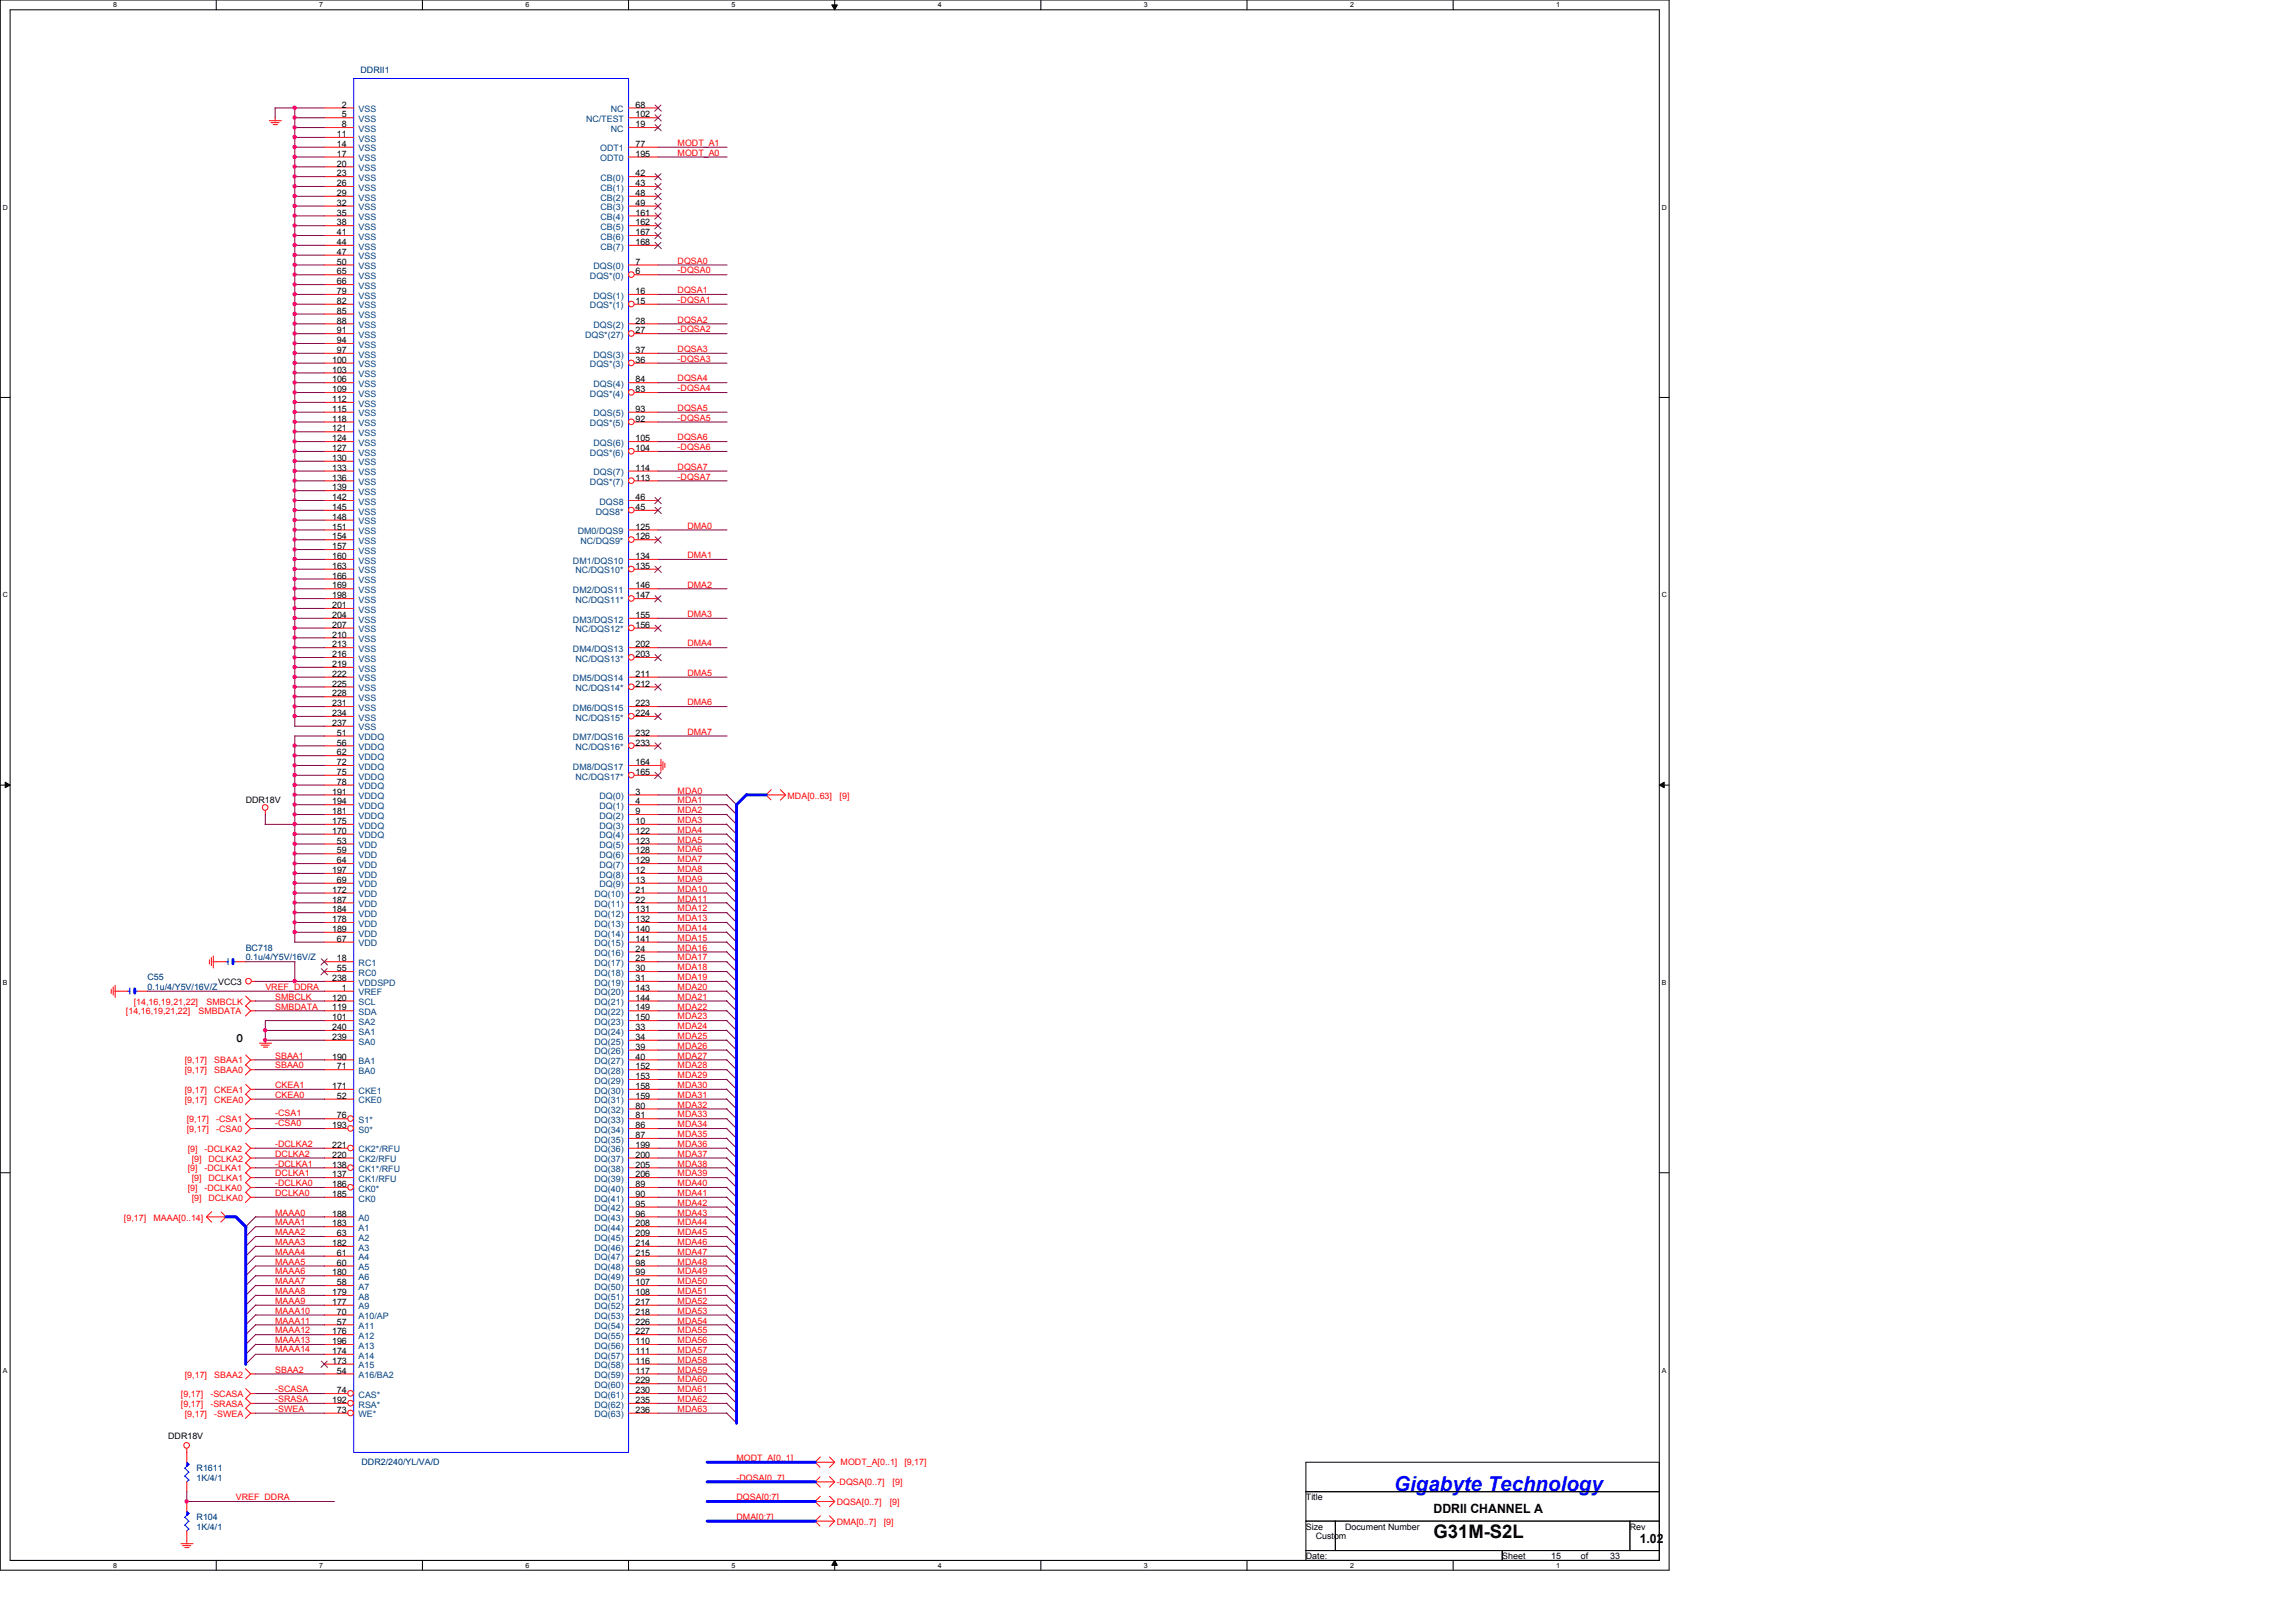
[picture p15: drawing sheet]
<svg xmlns="http://www.w3.org/2000/svg" width="297mm" height="210mm" viewBox="0 0 297 210" stroke-linecap="round" stroke-linejoin="round" font-family="sans-serif">
<defs><g id="words">
<text font-size="2.7" fill="#00f" x="180.4" y="193">Gigabyte Technology</text>
<text font-size="2.4" x="185.5" y="199.1">G31M-S2L</text>
<g font-size="1.7">
<text x="30.5" y="134.8">0</text>
<text x="185.5" y="195.8">DDRII CHANNEL A</text>
<text x="212.1" y="199.6">1.02</text>
</g>
<g font-size="1.1" fill="#000080">
<text x="46.6" y="9.5">DDRII1</text>
<text x="31.8" y="123">BC718</text>
<text x="31.8" y="124.3">0.1u/4/Y5V/16V/Z</text>
<text x="19.1" y="126.8">C55</text>
<text x="19.1" y="128.1">0.1u/4/Y5V/16V/Z</text>
<text x="25.4" y="190.3">R1611</text>
<text x="25.4" y="191.6">1K/4/1</text>
<text x="46.8" y="189.6">DDR2/240/YL/VA/D</text>
<text x="25.4" y="196.7">R104</text>
<text x="25.4" y="197.9">1K/4/1</text>
</g>
<g font-size="1.1">
<text x="43.6" y="17.7">11</text>
<text x="44.2" y="13.9">2</text>
<text x="44.2" y="15.2">5</text>
<text x="44.2" y="16.5">8</text>
<text x="82.2" y="13.9">68</text>
<text x="82.2" y="15.2">102</text>
<text x="82.2" y="16.5">19</text>
<text x="43.6" y="19">14</text>
<text x="43.6" y="20.3">17</text>
<text x="43.6" y="21.5">20</text>
<text x="43.6" y="22.8">23</text>
<text x="82.2" y="19">77</text>
<text x="82.2" y="20.3">195</text>
<text x="82.2" y="22.8">42</text>
<text x="43.6" y="24.1">26</text>
<text x="43.6" y="25.4">29</text>
<text x="43.6" y="26.6">32</text>
<text x="43.6" y="27.9">35</text>
<text x="43.6" y="29.2">38</text>
<text x="82.2" y="24.1">43</text>
<text x="82.2" y="25.4">48</text>
<text x="82.2" y="26.6">49</text>
<text x="82.2" y="27.9">161</text>
<text x="82.2" y="29.2">162</text>
<text x="43.6" y="30.4">41</text>
<text x="43.6" y="31.7">44</text>
<text x="43.6" y="33">47</text>
<text x="43.6" y="34.2">50</text>
<text x="43.6" y="35.5">65</text>
<text x="82.2" y="30.4">167</text>
<text x="82.2" y="31.7">168</text>
<text x="82.2" y="34.2">7</text>
<text x="82.2" y="35.5">6</text>
<text x="43.6" y="36.8">66</text>
<text x="43.6" y="38.1">79</text>
<text x="43.6" y="39.3">82</text>
<text x="43.6" y="40.6">85</text>
<text x="43.6" y="41.9">88</text>
<text x="82.2" y="38.1">16</text>
<text x="82.2" y="41.9">28</text>
<text x="82.2" y="39.3">15</text>
<text x="43" y="46.9">100</text>
<text x="43.6" y="43.1">91</text>
<text x="43.6" y="44.4">94</text>
<text x="43.6" y="45.7">97</text>
<text x="82.2" y="45.7">37</text>
<text x="82.2" y="43.1">27</text>
<text x="82.2" y="46.9">36</text>
<text x="43" y="48.2">103</text>
<text x="43" y="49.5">106</text>
<text x="43" y="50.8">109</text>
<text x="43" y="52">112</text>
<text x="43" y="53.3">115</text>
<text x="82.2" y="49.5">84</text>
<text x="82.2" y="53.3">93</text>
<text x="82.2" y="50.8">83</text>
<text x="43" y="54.6">118</text>
<text x="43" y="57.1">124</text>
<text x="43" y="55.8">121</text>
<text x="43" y="58.4">127</text>
<text x="43" y="59.6">130</text>
<text x="82.2" y="57.1">105</text>
<text x="82.2" y="54.6">92</text>
<text x="82.2" y="58.4">104</text>
<text x="43" y="60.9">133</text>
<text x="43" y="62.2">136</text>
<text x="43" y="63.5">139</text>
<text x="43" y="64.7">142</text>
<text x="43" y="66">145</text>
<text x="82.2" y="60.9">114</text>
<text x="82.2" y="62.2">113</text>
<text x="82.2" y="64.7">46</text>
<text x="82.2" y="66">45</text>
<text x="43" y="67.3">148</text>
<text x="43" y="68.5">151</text>
<text x="43" y="69.8">154</text>
<text x="43" y="71.1">157</text>
<text x="82.2" y="68.5">125</text>
<text x="82.2" y="69.8">126</text>
<text x="43" y="72.3">160</text>
<text x="43" y="73.6">163</text>
<text x="43" y="74.9">166</text>
<text x="43" y="76.2">169</text>
<text x="43" y="77.4">198</text>
<text x="82.2" y="72.3">134</text>
<text x="82.2" y="76.2">146</text>
<text x="82.2" y="73.6">135</text>
<text x="82.2" y="77.4">147</text>
<text x="43" y="78.7">201</text>
<text x="43" y="81.2">207</text>
<text x="43" y="80">204</text>
<text x="43" y="82.5">210</text>
<text x="43" y="83.8">213</text>
<text x="82.2" y="80">155</text>
<text x="82.2" y="83.8">202</text>
<text x="82.2" y="81.2">156</text>
<text x="43" y="85">216</text>
<text x="43" y="86.3">219</text>
<text x="43" y="87.6">222</text>
<text x="43" y="88.9">225</text>
<text x="82.2" y="87.6">211</text>
<text x="82.2" y="85">203</text>
<text x="82.2" y="88.9">212</text>
<text x="43" y="90.1">228</text>
<text x="43" y="91.4">231</text>
<text x="43" y="93.9">237</text>
<text x="43" y="92.7">234</text>
<text x="43.6" y="95.2">51</text>
<text x="82.2" y="91.4">223</text>
<text x="82.2" y="95.2">232</text>
<text x="82.2" y="92.7">224</text>
<text x="43.6" y="96.5">56</text>
<text x="43.6" y="97.7">62</text>
<text x="43.6" y="99">72</text>
<text x="43.6" y="100.3">75</text>
<text x="43.6" y="101.6">78</text>
<text x="82.2" y="99">164</text>
<text x="82.2" y="96.5">233</text>
<text x="82.2" y="100.3">165</text>
<text x="31.8" y="104">DDR18V</text>
<text x="43" y="102.8">191</text>
<text x="43" y="104.1">194</text>
<text x="43" y="105.4">181</text>
<text x="43" y="106.6">175</text>
<text x="43" y="107.9">170</text>
<text x="82.2" y="102.8">3</text>
<text x="82.2" y="104.1">4</text>
<text x="82.2" y="105.4">9</text>
<text x="82.2" y="106.6">10</text>
<text x="82.2" y="107.9">122</text>
<text x="43" y="113">197</text>
<text x="43.6" y="110.4">59</text>
<text x="43.6" y="109.2">53</text>
<text x="43.6" y="111.7">64</text>
<text x="82.2" y="109.2">123</text>
<text x="82.2" y="110.4">128</text>
<text x="82.2" y="111.7">129</text>
<text x="82.2" y="113">12</text>
<text x="43" y="115.5">172</text>
<text x="43" y="116.8">187</text>
<text x="43" y="118.1">184</text>
<text x="43" y="119.3">178</text>
<text x="43.6" y="114.3">69</text>
<text x="82.2" y="114.3">13</text>
<text x="82.2" y="115.5">21</text>
<text x="82.2" y="118.1">131</text>
<text x="82.2" y="116.8">22</text>
<text x="82.2" y="119.3">132</text>
<text x="43" y="120.6">189</text>
<text x="43.6" y="121.9">67</text>
<text x="43.6" y="124.4">18</text>
<text x="43.6" y="125.7">55</text>
<text x="82.2" y="120.6">140</text>
<text x="82.2" y="121.9">141</text>
<text x="82.2" y="123.1">24</text>
<text x="82.2" y="124.4">25</text>
<text x="82.2" y="125.7">30</text>
<text x="28.2" y="127.5">VCC3</text>
<text x="43" y="127">238</text>
<text x="43" y="129.5">120</text>
<text x="43" y="130.8">119</text>
<text x="44.2" y="128.2">1</text>
<text x="82.2" y="127">31</text>
<text x="82.2" y="128.2">143</text>
<text x="82.2" y="129.5">144</text>
<text x="82.2" y="130.8">149</text>
<text x="43" y="133.3">240</text>
<text x="43" y="132">101</text>
<text x="43" y="134.6">239</text>
<text x="43" y="137.1">190</text>
<text x="82.2" y="132">150</text>
<text x="82.2" y="133.3">33</text>
<text x="82.2" y="134.6">34</text>
<text x="82.2" y="135.8">39</text>
<text x="82.2" y="137.1">40</text>
<text x="43" y="140.9">171</text>
<text x="43.6" y="138.4">71</text>
<text x="43.6" y="142.2">52</text>
<text x="82.2" y="138.4">152</text>
<text x="82.2" y="139.7">153</text>
<text x="82.2" y="140.9">158</text>
<text x="82.2" y="142.2">159</text>
<text x="82.2" y="143.5">80</text>
<text x="43" y="146">193</text>
<text x="43" y="148.5">221</text>
<text x="43" y="149.8">220</text>
<text x="43.6" y="144.7">76</text>
<text x="82.2" y="144.7">81</text>
<text x="82.2" y="146">86</text>
<text x="82.2" y="147.3">87</text>
<text x="82.2" y="148.5">199</text>
<text x="82.2" y="149.8">200</text>
<text x="43" y="154.9">185</text>
<text x="43" y="151.1">138</text>
<text x="43" y="152.4">137</text>
<text x="43" y="153.6">186</text>
<text x="82.2" y="152.4">206</text>
<text x="82.2" y="151.1">205</text>
<text x="82.2" y="153.6">89</text>
<text x="82.2" y="154.9">90</text>
<text x="43" y="157.4">188</text>
<text x="43" y="158.7">183</text>
<text x="43" y="161.2">182</text>
<text x="43.6" y="160">63</text>
<text x="82.2" y="156.2">95</text>
<text x="82.2" y="157.4">96</text>
<text x="82.2" y="158.7">208</text>
<text x="82.2" y="160">209</text>
<text x="82.2" y="161.2">214</text>
<text x="43" y="165.1">180</text>
<text x="43" y="167.6">179</text>
<text x="43.6" y="162.5">61</text>
<text x="43.6" y="163.8">60</text>
<text x="43.6" y="166.3">58</text>
<text x="82.2" y="162.5">215</text>
<text x="82.2" y="163.8">98</text>
<text x="82.2" y="165.1">99</text>
<text x="82.2" y="166.3">107</text>
<text x="82.2" y="167.6">108</text>
<text x="43" y="168.9">177</text>
<text x="43" y="172.7">176</text>
<text x="43" y="173.9">196</text>
<text x="43.6" y="170.1">70</text>
<text x="43.6" y="171.4">57</text>
<text x="82.2" y="168.9">217</text>
<text x="82.2" y="170.1">218</text>
<text x="82.2" y="171.4">226</text>
<text x="82.2" y="172.7">227</text>
<text x="82.2" y="173.9">110</text>
<text x="43" y="175.2">174</text>
<text x="43" y="176.5">173</text>
<text x="43.6" y="177.8">54</text>
<text x="82.2" y="175.2">111</text>
<text x="82.2" y="177.8">117</text>
<text x="82.2" y="179">229</text>
<text x="82.2" y="176.5">116</text>
<text x="43" y="181.6">192</text>
<text x="43.6" y="180.3">74</text>
<text x="43.6" y="182.8">73</text>
<text x="82.2" y="181.6">235</text>
<text x="82.2" y="180.3">230</text>
<text x="82.2" y="182.8">236</text>
<text x="21.8" y="186.3">DDR18V</text>
<text x="168.9" y="194.1">Title</text>
<text x="168.9" y="197.9">Size</text>
<text x="174" y="197.9">Document Number</text>
<text x="210.9" y="197.9">Rev</text>
<text x="168.9" y="201.8">Date:</text>
<text x="170.2" y="199.2">Custom</text>
<text x="194.3" y="201.8">Sheet</text>
<text x="200.7" y="201.8">15</text>
<text x="204.5" y="201.8">of</text>
<text x="208.3" y="201.8">33</text>
</g>
<g font-size="1.1" fill="#004080">
<text x="46.4" y="14.5">VSS</text>
<text x="46.4" y="15.8">VSS</text>
<text x="46.4" y="17.1">VSS</text>
<text x="75.8" y="15.8">NC/TEST</text>
<text x="79" y="14.5">NC</text>
<text x="79" y="17.1">NC</text>
<text x="46.4" y="18.3">VSS</text>
<text x="46.4" y="19.6">VSS</text>
<text x="46.4" y="20.9">VSS</text>
<text x="46.4" y="22.1">VSS</text>
<text x="46.4" y="23.4">VSS</text>
<text x="77.6" y="19.6">ODT1</text>
<text x="77.6" y="20.9">ODT0</text>
<text x="77.7" y="23.4">CB(0)</text>
<text x="46.4" y="24.7">VSS</text>
<text x="46.4" y="25.9">VSS</text>
<text x="46.4" y="27.2">VSS</text>
<text x="46.4" y="28.5">VSS</text>
<text x="46.4" y="29.8">VSS</text>
<text x="77.7" y="24.7">CB(1)</text>
<text x="77.7" y="25.9">CB(2)</text>
<text x="77.7" y="27.2">CB(3)</text>
<text x="77.7" y="28.5">CB(4)</text>
<text x="77.7" y="29.8">CB(5)</text>
<text x="46.4" y="31">VSS</text>
<text x="46.4" y="32.3">VSS</text>
<text x="46.4" y="33.6">VSS</text>
<text x="46.4" y="34.8">VSS</text>
<text x="76.8" y="34.8">DQS(0)</text>
<text x="77.7" y="31">CB(6)</text>
<text x="77.7" y="32.3">CB(7)</text>
<text x="46.4" y="36.1">VSS</text>
<text x="46.4" y="37.4">VSS</text>
<text x="46.4" y="38.6">VSS</text>
<text x="46.4" y="39.9">VSS</text>
<text x="46.4" y="41.2">VSS</text>
<text x="76.3" y="36.1">DQS*(0)</text>
<text x="76.3" y="39.9">DQS*(1)</text>
<text x="76.8" y="38.6">DQS(1)</text>
<text x="46.4" y="42.5">VSS</text>
<text x="46.4" y="43.7">VSS</text>
<text x="46.4" y="45">VSS</text>
<text x="46.4" y="47.5">VSS</text>
<text x="46.4" y="46.3">VSS</text>
<text x="75.7" y="43.7">DQS*(27)</text>
<text x="76.3" y="47.5">DQS*(3)</text>
<text x="76.8" y="42.5">DQS(2)</text>
<text x="76.8" y="46.3">DQS(3)</text>
<text x="46.4" y="48.8">VSS</text>
<text x="46.4" y="50.1">VSS</text>
<text x="46.4" y="51.3">VSS</text>
<text x="46.4" y="52.6">VSS</text>
<text x="46.4" y="53.9">VSS</text>
<text x="76.3" y="51.3">DQS*(4)</text>
<text x="76.8" y="50.1">DQS(4)</text>
<text x="76.8" y="53.9">DQS(5)</text>
<text x="46.4" y="55.2">VSS</text>
<text x="46.4" y="57.7">VSS</text>
<text x="46.4" y="56.4">VSS</text>
<text x="46.4" y="59">VSS</text>
<text x="76.3" y="55.2">DQS*(5)</text>
<text x="76.3" y="59">DQS*(6)</text>
<text x="76.8" y="57.7">DQS(6)</text>
<text x="46.4" y="60.2">VSS</text>
<text x="46.4" y="61.5">VSS</text>
<text x="46.4" y="62.8">VSS</text>
<text x="46.4" y="64">VSS</text>
<text x="46.4" y="65.3">VSS</text>
<text x="76.3" y="62.8">DQS*(7)</text>
<text x="76.8" y="61.5">DQS(7)</text>
<text x="77.6" y="65.3">DQS8</text>
<text x="46.4" y="66.6">VSS</text>
<text x="46.4" y="67.9">VSS</text>
<text x="46.4" y="69.1">VSS</text>
<text x="46.4" y="70.4">VSS</text>
<text x="46.4" y="71.7">VSS</text>
<text x="74.8" y="69.1">DM0/DQS9</text>
<text x="75.1" y="70.4">NC/DQS9*</text>
<text x="77.1" y="66.6">DQS8*</text>
<text x="46.4" y="72.9">VSS</text>
<text x="46.4" y="74.2">VSS</text>
<text x="46.4" y="75.5">VSS</text>
<text x="46.4" y="76.7">VSS</text>
<text x="74.1" y="72.9">DM1/DQS10</text>
<text x="74.1" y="76.7">DM2/DQS11</text>
<text x="74.5" y="74.2">NC/DQS10*</text>
<text x="46.4" y="78">VSS</text>
<text x="46.4" y="79.3">VSS</text>
<text x="46.4" y="81.8">VSS</text>
<text x="46.4" y="80.6">VSS</text>
<text x="46.4" y="83.1">VSS</text>
<text x="74.1" y="80.6">DM3/DQS12</text>
<text x="74.5" y="78">NC/DQS11*</text>
<text x="74.5" y="81.8">NC/DQS12*</text>
<text x="46.4" y="84.4">VSS</text>
<text x="46.4" y="85.6">VSS</text>
<text x="46.4" y="86.9">VSS</text>
<text x="46.4" y="88.2">VSS</text>
<text x="46.4" y="89.4">VSS</text>
<text x="74.1" y="84.4">DM4/DQS13</text>
<text x="74.1" y="88.2">DM5/DQS14</text>
<text x="74.5" y="85.6">NC/DQS13*</text>
<text x="74.5" y="89.4">NC/DQS14*</text>
<text x="46.4" y="90.7">VSS</text>
<text x="46.4" y="92">VSS</text>
<text x="46.4" y="94.5">VSS</text>
<text x="46.4" y="93.3">VSS</text>
<text x="46.4" y="95.8">VDDQ</text>
<text x="74.1" y="92">DM6/DQS15</text>
<text x="74.1" y="95.8">DM7/DQS16</text>
<text x="74.5" y="93.3">NC/DQS15*</text>
<text x="46.4" y="97.1">VDDQ</text>
<text x="46.4" y="98.3">VDDQ</text>
<text x="46.4" y="99.6">VDDQ</text>
<text x="46.4" y="100.9">VDDQ</text>
<text x="74.1" y="99.6">DM8/DQS17</text>
<text x="74.5" y="97.1">NC/DQS16*</text>
<text x="74.5" y="100.9">NC/DQS17*</text>
<text x="46.4" y="102.1">VDDQ</text>
<text x="46.4" y="103.4">VDDQ</text>
<text x="46.4" y="104.7">VDDQ</text>
<text x="46.4" y="106">VDDQ</text>
<text x="46.4" y="107.2">VDDQ</text>
<text x="77.6" y="103.4">DQ(0)</text>
<text x="77.6" y="104.7">DQ(1)</text>
<text x="77.6" y="106">DQ(2)</text>
<text x="77.6" y="107.2">DQ(3)</text>
<text x="46.4" y="108.5">VDDQ</text>
<text x="46.4" y="111">VDD</text>
<text x="46.4" y="109.8">VDD</text>
<text x="46.4" y="113.6">VDD</text>
<text x="46.4" y="112.3">VDD</text>
<text x="77.6" y="108.5">DQ(4)</text>
<text x="77.6" y="109.8">DQ(5)</text>
<text x="77.6" y="111">DQ(6)</text>
<text x="77.6" y="112.3">DQ(7)</text>
<text x="77.6" y="113.6">DQ(8)</text>
<text x="46.4" y="114.8">VDD</text>
<text x="46.4" y="116.1">VDD</text>
<text x="46.4" y="117.4">VDD</text>
<text x="46.4" y="118.7">VDD</text>
<text x="46.4" y="119.9">VDD</text>
<text x="76.9" y="116.1">DQ(10)</text>
<text x="76.9" y="118.7">DQ(12)</text>
<text x="76.9" y="117.4">DQ(11)</text>
<text x="76.9" y="119.9">DQ(13)</text>
<text x="77.6" y="114.9">DQ(9)</text>
<text x="46.4" y="121.2">VDD</text>
<text x="46.4" y="122.5">VDD</text>
<text x="46.4" y="125">RC1</text>
<text x="76.9" y="121.2">DQ(14)</text>
<text x="76.9" y="122.5">DQ(15)</text>
<text x="76.9" y="123.7">DQ(16)</text>
<text x="76.9" y="125">DQ(17)</text>
<text x="46.4" y="126.3">RC0</text>
<text x="46.4" y="127.5">VDDSPD</text>
<text x="46.4" y="128.8">VREF</text>
<text x="46.4" y="130.1">SCL</text>
<text x="46.4" y="131.4">SDA</text>
<text x="76.9" y="126.3">DQ(18)</text>
<text x="76.9" y="127.6">DQ(19)</text>
<text x="76.9" y="128.8">DQ(20)</text>
<text x="76.9" y="130.1">DQ(21)</text>
<text x="76.9" y="131.4">DQ(22)</text>
<text x="46.4" y="133.9">SA1</text>
<text x="46.4" y="132.6">SA2</text>
<text x="46.4" y="135.2">SA0</text>
<text x="46.4" y="137.7">BA1</text>
<text x="76.9" y="132.6">DQ(23)</text>
<text x="76.9" y="133.9">DQ(24)</text>
<text x="76.9" y="135.2">DQ(25)</text>
<text x="76.9" y="136.4">DQ(26)</text>
<text x="76.9" y="137.7">DQ(27)</text>
<text x="46.4" y="139">BA0</text>
<text x="46.4" y="141.5">CKE1</text>
<text x="46.4" y="142.8">CKE0</text>
<text x="76.9" y="139">DQ(28)</text>
<text x="76.9" y="140.3">DQ(29)</text>
<text x="76.9" y="141.5">DQ(30)</text>
<text x="76.9" y="142.8">DQ(31)</text>
<text x="46.4" y="145.3">S1*</text>
<text x="46.4" y="146.6">S0*</text>
<text x="46.4" y="149.1">CK2*/RFU</text>
<text x="76.9" y="144.1">DQ(32)</text>
<text x="76.9" y="145.3">DQ(33)</text>
<text x="76.9" y="146.6">DQ(34)</text>
<text x="76.9" y="147.9">DQ(35)</text>
<text x="76.9" y="149.1">DQ(36)</text>
<text x="46.4" y="155.5">CK0</text>
<text x="46.4" y="151.7">CK1*/RFU</text>
<text x="46.4" y="152.9">CK1/RFU</text>
<text x="46.4" y="154.2">CK0*</text>
<text x="46.4" y="150.4">CK2/RFU</text>
<text x="76.9" y="150.4">DQ(37)</text>
<text x="76.9" y="153">DQ(39)</text>
<text x="76.9" y="151.7">DQ(38)</text>
<text x="76.9" y="154.2">DQ(40)</text>
<text x="76.9" y="155.5">DQ(41)</text>
<text x="46.4" y="158">A0</text>
<text x="46.4" y="159.3">A1</text>
<text x="46.4" y="160.6">A2</text>
<text x="46.4" y="161.8">A3</text>
<text x="76.9" y="156.8">DQ(42)</text>
<text x="76.9" y="158">DQ(43)</text>
<text x="76.9" y="159.3">DQ(44)</text>
<text x="76.9" y="160.6">DQ(45)</text>
<text x="76.9" y="161.8">DQ(46)</text>
<text x="46.4" y="163.1">A4</text>
<text x="46.4" y="164.4">A5</text>
<text x="46.4" y="165.6">A6</text>
<text x="46.4" y="166.9">A7</text>
<text x="76.9" y="163.1">DQ(47)</text>
<text x="76.9" y="164.4">DQ(48)</text>
<text x="76.9" y="165.7">DQ(49)</text>
<text x="76.9" y="166.9">DQ(50)</text>
<text x="46.4" y="168.2">A8</text>
<text x="46.4" y="169.5">A9</text>
<text x="46.4" y="170.7">A10/AP</text>
<text x="46.4" y="172">A11</text>
<text x="46.4" y="173.3">A12</text>
<text x="76.9" y="168.2">DQ(51)</text>
<text x="76.9" y="169.5">DQ(52)</text>
<text x="76.9" y="170.7">DQ(53)</text>
<text x="76.9" y="172">DQ(54)</text>
<text x="76.9" y="173.3">DQ(55)</text>
<text x="46.4" y="174.5">A13</text>
<text x="46.4" y="175.8">A14</text>
<text x="46.4" y="177.1">A15</text>
<text x="46.4" y="178.3">A16/BA2</text>
<text x="76.9" y="174.5">DQ(56)</text>
<text x="76.9" y="175.8">DQ(57)</text>
<text x="76.9" y="178.4">DQ(59)</text>
<text x="76.9" y="179.6">DQ(60)</text>
<text x="76.9" y="177.1">DQ(58)</text>
<text x="46.4" y="180.9">CAS*</text>
<text x="46.4" y="182.2">RSA*</text>
<text x="46.4" y="183.4">WE*</text>
<text x="76.9" y="182.2">DQ(62)</text>
<text x="76.9" y="180.9">DQ(61)</text>
<text x="76.9" y="183.4">DQ(63)</text>
</g>
<g font-size="1.1" fill="#f00">
<text x="87.7" y="20.1">MODT_A0</text>
<text x="87.7" y="18.9">MODT_A1</text>
<text x="87.7" y="34.1">DQSA0</text>
<text x="87.7" y="35.4">-DQSA0</text>
<text x="87.7" y="37.9">DQSA1</text>
<text x="87.7" y="41.7">DQSA2</text>
<text x="87.7" y="39.2">-DQSA1</text>
<text x="87.7" y="43">-DQSA2</text>
<text x="87.7" y="45.5">DQSA3</text>
<text x="87.7" y="46.8">-DQSA3</text>
<text x="87.7" y="49.4">DQSA4</text>
<text x="87.7" y="53.2">DQSA5</text>
<text x="87.7" y="50.6">-DQSA4</text>
<text x="87.7" y="57">DQSA6</text>
<text x="87.7" y="58.2">-DQSA6</text>
<text x="87.7" y="54.4">-DQSA5</text>
<text x="87.7" y="60.8">DQSA7</text>
<text x="87.7" y="62.1">-DQSA7</text>
<text x="88.9" y="68.4">DMA0</text>
<text x="88.9" y="72.2">DMA1</text>
<text x="88.9" y="76">DMA2</text>
<text x="88.9" y="83.6">DMA4</text>
<text x="88.9" y="79.8">DMA3</text>
<text x="88.9" y="87.5">DMA5</text>
<text x="88.9" y="91.3">DMA6</text>
<text x="88.9" y="95.1">DMA7</text>
<text x="87.7" y="105.2">MDA2</text>
<text x="87.7" y="102.7">MDA0</text>
<text x="87.7" y="106.5">MDA3</text>
<text x="87.7" y="104">MDA1</text>
<text x="87.7" y="107.8">MDA4</text>
<text x="101.9" y="103.3">MDA[0..63]</text>
<text x="108.6" y="103.3">[9]</text>
<text x="87.7" y="110.3">MDA6</text>
<text x="87.7" y="109">MDA5</text>
<text x="87.7" y="112.9">MDA8</text>
<text x="87.7" y="111.6">MDA7</text>
<text x="87.7" y="116.7">MDA11</text>
<text x="87.7" y="115.4">MDA10</text>
<text x="87.7" y="114.1">MDA9</text>
<text x="87.7" y="119.2">MDA13</text>
<text x="87.7" y="117.9">MDA12</text>
<text x="87.7" y="125.6">MDA18</text>
<text x="87.7" y="124.3">MDA17</text>
<text x="87.7" y="120.5">MDA14</text>
<text x="87.7" y="121.7">MDA15</text>
<text x="87.7" y="123">MDA16</text>
<text x="16.3" y="131.3">[14,16,19,21,22]</text>
<text x="17.3" y="130">[14,16,19,21,22]</text>
<text x="25.7" y="131.3">SMBDATA</text>
<text x="26.7" y="130">SMBCLK</text>
<text x="34.3" y="128.1">VREF_DDRA</text>
<text x="35.6" y="129.4">SMBCLK</text>
<text x="35.6" y="130.6">SMBDATA</text>
<text x="87.7" y="130.6">MDA22</text>
<text x="87.7" y="129.4">MDA21</text>
<text x="87.7" y="131.9">MDA23</text>
<text x="87.7" y="126.8">MDA19</text>
<text x="87.7" y="128.1">MDA20</text>
<text x="23.9" y="137.6">[9,17]</text>
<text x="27.7" y="137.6">SBAA1</text>
<text x="35.6" y="137">SBAA1</text>
<text x="87.7" y="137">MDA27</text>
<text x="87.7" y="134.4">MDA25</text>
<text x="87.7" y="135.7">MDA26</text>
<text x="87.7" y="133.2">MDA24</text>
<text x="23.9" y="141.4">[9,17]</text>
<text x="23.9" y="138.9">[9,17]</text>
<text x="23.9" y="142.7">[9,17]</text>
<text x="27.7" y="141.4">CKEA1</text>
<text x="27.7" y="138.9">SBAA0</text>
<text x="27.7" y="142.7">CKEA0</text>
<text x="35.6" y="140.8">CKEA1</text>
<text x="35.6" y="138.3">SBAA0</text>
<text x="35.6" y="142.1">CKEA0</text>
<text x="87.7" y="142.1">MDA31</text>
<text x="87.7" y="139.5">MDA29</text>
<text x="87.7" y="140.8">MDA30</text>
<text x="87.7" y="138.3">MDA28</text>
<text x="87.7" y="143.3">MDA32</text>
<text x="24.2" y="145.2">[9,17]</text>
<text x="24.2" y="146.5">[9,17]</text>
<text x="24.3" y="149.1">[9]</text>
<text x="26.5" y="149.1">-DCLKA2</text>
<text x="28" y="145.2">-CSA1</text>
<text x="28" y="146.5">-CSA0</text>
<text x="35.6" y="149.7">DCLKA2</text>
<text x="35.6" y="148.4">-DCLKA2</text>
<text x="35.6" y="144.5">-CSA1</text>
<text x="35.6" y="145.8">-CSA0</text>
<text x="87.7" y="148.4">MDA36</text>
<text x="87.7" y="144.6">MDA33</text>
<text x="87.7" y="149.7">MDA37</text>
<text x="87.7" y="147.1">MDA35</text>
<text x="87.7" y="145.9">MDA34</text>
<text x="24.3" y="151.6">[9]</text>
<text x="24.3" y="154.1">[9]</text>
<text x="24.8" y="155.4">[9]</text>
<text x="24.8" y="150.3">[9]</text>
<text x="24.8" y="152.9">[9]</text>
<text x="26.5" y="151.6">-DCLKA1</text>
<text x="26.5" y="154.1">-DCLKA0</text>
<text x="27" y="155.4">DCLKA0</text>
<text x="27" y="150.3">DCLKA2</text>
<text x="27" y="152.9">DCLKA1</text>
<text x="35.6" y="151">-DCLKA1</text>
<text x="35.6" y="153.5">-DCLKA0</text>
<text x="35.6" y="154.8">DCLKA0</text>
<text x="35.6" y="152.2">DCLKA1</text>
<text x="87.7" y="153.5">MDA40</text>
<text x="87.7" y="151">MDA38</text>
<text x="87.7" y="154.8">MDA41</text>
<text x="87.7" y="152.2">MDA39</text>
<text x="16" y="157.9">[9,17]</text>
<text x="19.8" y="157.9">MAAA[0..14]</text>
<text x="35.6" y="157.3">MAAA0</text>
<text x="35.6" y="161.1">MAAA3</text>
<text x="35.6" y="159.8">MAAA2</text>
<text x="35.6" y="158.6">MAAA1</text>
<text x="87.7" y="158.6">MDA44</text>
<text x="87.7" y="156">MDA42</text>
<text x="87.7" y="159.8">MDA45</text>
<text x="87.7" y="157.3">MDA43</text>
<text x="87.7" y="161.1">MDA46</text>
<text x="35.6" y="166.2">MAAA7</text>
<text x="35.6" y="162.4">MAAA4</text>
<text x="35.6" y="164.9">MAAA6</text>
<text x="35.6" y="163.7">MAAA5</text>
<text x="35.6" y="167.5">MAAA8</text>
<text x="87.7" y="162.4">MDA47</text>
<text x="87.7" y="164.9">MDA49</text>
<text x="87.7" y="167.5">MDA51</text>
<text x="87.7" y="163.7">MDA48</text>
<text x="87.7" y="166.2">MDA50</text>
<text x="35.6" y="168.7">MAAA9</text>
<text x="35.6" y="172.5">MAAA12</text>
<text x="35.6" y="173.8">MAAA13</text>
<text x="35.6" y="170">MAAA10</text>
<text x="35.6" y="171.3">MAAA11</text>
<text x="87.7" y="170">MDA53</text>
<text x="87.7" y="171.3">MDA54</text>
<text x="87.7" y="172.5">MDA55</text>
<text x="87.7" y="168.7">MDA52</text>
<text x="87.7" y="173.8">MDA56</text>
<text x="23.9" y="178.3">[9,17]</text>
<text x="27.7" y="178.3">SBAA2</text>
<text x="35.6" y="177.6">SBAA2</text>
<text x="35.6" y="175">MAAA14</text>
<text x="87.7" y="175.1">MDA57</text>
<text x="87.7" y="178.9">MDA60</text>
<text x="87.7" y="177.6">MDA59</text>
<text x="87.7" y="176.4">MDA58</text>
<text x="23.4" y="180.8">[9,17]</text>
<text x="23.4" y="182.1">[9,17]</text>
<text x="23.9" y="183.3">[9,17]</text>
<text x="27.2" y="180.8">-SCASA</text>
<text x="27.2" y="182.1">-SRASA</text>
<text x="27.7" y="183.3">-SWEA</text>
<text x="35.6" y="180.2">-SCASA</text>
<text x="35.6" y="181.4">-SRASA</text>
<text x="35.6" y="182.7">-SWEA</text>
<text x="87.7" y="181.4">MDA62</text>
<text x="87.7" y="180.2">MDA61</text>
<text x="87.7" y="182.7">MDA63</text>
<text x="95.3" y="191.6">-DQSA[0..7]</text>
<text x="95.3" y="189.1">MODT_A[0..1]</text>
<text x="108.7" y="189.6">MODT_A[0..1]</text>
<text x="117" y="189.6">[9,17]</text>
<text x="30.5" y="194.1">VREF_DDRA</text>
<text x="95.3" y="194.1">DQSA[0:7]</text>
<text x="95.3" y="196.7">DMA[0:7]</text>
<text x="108.2" y="194.8">DQSA[0..7]</text>
<text x="108.2" y="197.3">DMA[0..7]</text>
<text x="108.2" y="192.2">-DQSA[0..7]</text>
<text x="114.3" y="197.3">[9]</text>
<text x="115.1" y="194.8">[9]</text>
<text x="115.5" y="192.2">[9]</text>
</g>
<g font-size=".9">
<text x="14.6" y=".9">8</text>
<text x="41.3" y=".9">7</text>
<text x="68" y=".9">6</text>
<text x="94.7" y=".9">5</text>
<text x="121.3" y=".9">4</text>
<text x="148" y=".9">3</text>
<text x="174.7" y=".9">2</text>
<text x="201.3" y=".9">1</text>
<text x=".4" y="27.1">D</text>
<text x="215" y="27.1">D</text>
<text x=".4" y="77.3">C</text>
<text x="215" y="77.3">C</text>
<text x=".4" y="127.5">B</text>
<text x="215" y="127.5">B</text>
<text x=".4" y="177.6">A</text>
<text x="215" y="177.6">A</text>
<text x="14.6" y="202.9">8</text>
<text x="41.3" y="202.9">7</text>
<text x="68" y="202.9">6</text>
<text x="94.7" y="202.9">5</text>
<text x="121.3" y="202.9">4</text>
<text x="148" y="202.9">3</text>
<text x="174.7" y="202.9">2</text>
<text x="201.3" y="202.9">1</text>
</g>
</g></defs>
<path d="M0 0h215.9v203.2h-215.9zM1.3 1.3h213.4v200.6h-213.4z" fill="none" stroke="#000" stroke-width=".13"/>
<g fill="#fff">
<path d="M14.6 .1h.6v1h-.6z"/>
<path d="M14.6 202.1h.6v1h-.6z"/>
</g>
<path d="M28 0v1.3M28 201.9v1.3" fill="none" stroke="#000" stroke-width=".13"/>
<g fill="#fff">
<path d="M41.3 .1h.5v1h-.5z"/>
<path d="M41.3 202.1h.5v1h-.5z"/>
</g>
<path d="M54.6 0v1.3M54.6 201.9v1.3" fill="none" stroke="#000" stroke-width=".13"/>
<g fill="#fff">
<path d="M68 .1h.5v1h-.5z"/>
<path d="M68 202.1h.5v1h-.5z"/>
</g>
<path d="M81.3 0v1.3M81.3 201.9v1.3" fill="none" stroke="#000" stroke-width=".13"/>
<g fill="#fff">
<path d="M94.7 .1h.5v1h-.5z"/>
<path d="M94.7 202.1h.5v1h-.5z"/>
</g>
<path d="M107.6 .6h.7l-.3 .7zM108 0v1.3M108 201.9l.3 .7h-.7zM108 201.9v1.3" fill="none" stroke="#000" stroke-width=".13"/>
<path d="M107.6 .6h.7l-.3 .7zM108 201.9l.3 .7h-.7z" fill="#000"/>
<g fill="#fff">
<path d="M121.3 .1h.5v1h-.5z"/>
<path d="M121.3 202.1h.5v1h-.5z"/>
</g>
<path d="M134.7 0v1.3M134.7 201.9v1.3" fill="none" stroke="#000" stroke-width=".13"/>
<g fill="#fff">
<path d="M148 .1h.5v1h-.5z"/>
<path d="M148 202.1h.5v1h-.5z"/>
</g>
<path d="M161.3 0v1.3M161.3 201.9v1.3" fill="none" stroke="#000" stroke-width=".13"/>
<g fill="#fff">
<path d="M174.7 .1h.5v1h-.5z"/>
<path d="M174.7 202.1h.5v1h-.5z"/>
</g>
<path d="M188 0v1.3M188 201.9v1.3" fill="none" stroke="#000" stroke-width=".13"/>
<g fill="#fff">
<path d="M201.3 .1h.5v1h-.5z"/>
<path d="M201.3 202.1h.5v1h-.5z"/>
<path d="M.4 26.3h.6v1h-.6z"/>
<path d="M215 26.3h.6v1h-.6z"/>
<path d="M.4 76.5h.6v1h-.6z"/>
<path d="M215 76.5h.6v1h-.6z"/>
</g>
<path d="M0 51.4h1.3M214.7 51.4h1.2" fill="none" stroke="#000" stroke-width=".13"/>
<g fill="#fff">
<path d="M.4 126.7h.6v1h-.6z"/>
<path d="M215 126.7h.6v1h-.6z"/>
</g>
<path d="M0 101.6h1.3M.7 101.2l.6 .4-.6 .3zM214.7 101.6l.6-.4v.7zM214.7 101.6h1.2" fill="none" stroke="#000" stroke-width=".13"/>
<path d="M.7 101.2l.6 .4-.6 .3zM214.7 101.6l.6-.4v.7z" fill="#000"/>
<g fill="#fff">
<path d="M.4 176.8h.5v1h-.5z"/>
<path d="M215 176.8h.6v1h-.6z"/>
</g>
<path d="M0 151.8h1.3M214.7 151.8h1.2M168.9 189.2h45.8v12.7h-45.8zM168.9 193h45.8M168.9 196.8h45.8M172.8 196.8v3.9M210.9 196.8v3.9M168.9 200.7h45.8M194.3 200.7v1.2" fill="none" stroke="#000" stroke-width=".13"/>
<g fill="none" stroke="#f00" stroke-width=".13">
<path d="M34.8 15.6h1.6M35 15.9h1.1M35.3 16.1h.6M35.6 15.2v.5M85.1 99.1h.5M85.5 98.3v1.5M85.8 98.6v1M86 98.8v.5M34.3 104.9v.6M99.1 102.8l.6 .7M99.8 102.2l-.7 .7h2.5M101 102.2l.6 .7"/>
<path d="M101.6 102.9l-.6 .6M14.4 128v.6M14.6 127.7v1.1M14.9 128.3h.4M14.9 127.5v1.6M27.1 124.2v.6M27.3 123.9v1.1M27.6 124.5h.4M27.6 123.7v1.6M31.8 136.5l.7 .7M31.8 128.9l.7 .7M31.8 130.2l.7 .7"/>
<path d="M31.8 137.8l.7 .7M32.4 137.2h.7M32.4 129.5h.7M32.4 130.8h.7M32.4 138.4h.7M32.4 137.2l-.7 .6M32.4 129.5l-.7 .7M32.4 130.8l-.7 .7M32.4 138.4l-.7 .7M32.5 127h.6M33.6 135h1.5M33.8 135.3h1"/>
<path d="M34.1 135.5h.5M34.3 134.6v.4M26.7 157.5h2.5l-.6 .7M26.7 157.5l.7 .7M27.4 156.8l-.7 .7M28.6 156.8l.7 .7M31.8 150.5l.7 .7M31.8 154.3l.7 .7M31.8 153l.7 .7M31.8 149.2l.7 .7M31.8 151.8l.7 .6M31.8 148l.7 .6"/>
<path d="M31.8 140.3l.7 .7M31.8 141.6l.7 .7M31.8 144.1l.7 .7M31.8 145.4l.7 .7M32.4 151.1h.7M32.4 154.9h.7M32.4 153.7h.7M32.4 149.9h.7M32.4 152.4h.7M32.4 148.6h.7M32.4 141h.7M32.4 142.2h.7"/>
<path d="M32.4 144.8h.7M32.4 146h.7M32.4 151.1l-.7 .7M32.4 154.9l-.7 .7M32.4 153.7l-.7 .6M32.4 149.9l-.7 .6M32.4 152.4l-.7 .7M32.4 148.6l-.7 .7M32.4 141l-.7 .6M32.4 142.2l-.7 .7M32.4 144.8l-.7 .7M32.4 146l-.7 .7"/>
<path d="M31.7 177.1l.7 .7M31.8 179.7l.7 .7M32.4 177.8h.7M32.5 177.8l-.7 .6M23.4 199.8h1.6M24.2 187.5v.5M24.2 199.4v.4M31.8 182.2l.7 .7M31.8 181l.7 .7M32.4 182.9h.7M32.4 180.3h.7M32.4 181.6h.7"/>
<path d="M32.4 182.9l-.7 .7M32.4 180.3l-.7 .7M32.4 181.6l-.7 .7M105.4 194.3l.7 .6M105.4 196.8l.7 .7M105.4 189.2l.7 .7M106.1 191.1l-.7 .7M106.1 193.6l-.7 .7h2.6M106.1 196.2l-.7 .6h2.6M106.1 188.6l-.7 .6h2.6M107.3 196.2l.7 .6M107.3 193.6l.7 .7"/>
<path d="M107.3 191.1l.7 .7M107.3 188.6l.7 .6M108 191.8l-.7 .6M108 191.8h-2.6l.7 .6M108 194.3l-.7 .7M108 196.8l-.7 .7M108 189.2l-.7 .7M23.6 200h1.1M23.9 200.3h.6"/>
<circle cx="34.3" cy="104.5" r=".37"/>
<circle cx="32.1" cy="127" r=".37"/>
<circle cx="24.1" cy="187" r=".37"/>
</g>
<path d="M23.9 196.3l.6 .6M23.9 197.4l.6 .5M24.2 195.6l.3 .3M24.4 195.8l-.5 .6M24.4 196.8l-.5 .6M24.4 197.9l-.3 .3" fill="none" stroke="#00f" stroke-width=".13"/>
<path d="M24.2 195.6l.2 .2-.2 .3 .2-.3-.2 .3z" fill-rule="evenodd" fill="#00f"/>
<path d="M23.9 190l.6 .5M23.9 191l.6 .6M24.2 195.6l.2 .2-.2 .3 .2-.3-.2 .3zM24.2 189.2l.3 .3M24.4 189.5l-.5 .5M24.4 190.5l-.5 .5M24.4 191.5l-.3 .3" fill="none" stroke="#00f" stroke-width=".13"/>
<path d="M24.2 194.3v1.3M24.2 198.1v1.3" fill="none" stroke="#f00" stroke-width=".13"/>
<path d="M24.2 189.2l.2 .3-.2 .2 .2-.2-.2 .2z" fill-rule="evenodd" fill="#00f"/>
<path d="M45.8 10.2h35.5v177.8h-35.5zM16.5 128.3h.3M16.8 127.8v.9M17.4 128.3h.4M29.2 124.5h.3M29.5 124v.8M30.1 124.5h.4M24.2 189.2l.2 .3-.2 .2 .2-.2-.2 .2z" fill="none" stroke="#00f" stroke-width=".13"/>
<g fill="none" stroke="#f00" stroke-width=".13">
<path d="M41.9 14h3.9M41.9 15.2h3.9M41.9 16.5h3.9M41.9 17.8h3.9M41.9 19h3.9M81.3 14h3.8M81.3 15.2h3.8M81.3 16.5h3.8M81.3 19h3.8M41.9 20.3h3.9M41.9 21.6h3.9M41.9 22.9h3.9"/>
<path d="M41.9 24.1h3.9M41.9 25.4h3.9M41.9 26.7h3.9M41.9 27.9h3.9M41.9 29.2h3.9M41.9 30.5h3.9M41.9 31.7h3.9M41.9 33h3.9M41.9 34.3h3.9M41.9 35.6h3.9M41.9 36.8h3.9M41.9 38.1h3.9"/>
<path d="M41.9 39.4h3.9M81.3 20.3h3.8M81.3 22.9h3.8M81.3 24.1h3.8M81.3 25.4h3.8M81.3 26.7h3.8M81.3 27.9h3.8M81.3 29.2h3.8M81.3 30.5h3.8M81.3 31.7h3.8M81.3 34.3h3.8M81.3 38.1h3.8"/>
<path d="M82.1 35.6h3M82.1 39.4h3M41.9 40.6h3.9M41.9 41.9h3.9M41.9 43.2h3.9M41.9 44.4h3.9M41.9 47h3.9M41.9 45.7h3.9M41.9 48.3h3.9M41.9 49.5h3.9M41.9 50.8h3.9M41.9 52.1h3.9"/>
<path d="M41.9 53.3h3.9M41.9 54.6h3.9M41.9 57.1h3.9M41.9 55.9h3.9M41.9 58.4h3.9M41.9 59.7h3.9M81.3 41.9h3.8M81.3 45.7h3.8M81.3 49.5h3.8M81.3 53.3h3.8M81.3 57.1h3.8M82.1 43.2h3"/>
<path d="M82.1 47h3M82.1 50.8h3M82.1 54.6h3M82.1 58.4h3M41.9 61h3.9M41.9 62.2h3.9M41.9 63.5h3.9M41.9 64.8h3.9M41.9 66h3.9M41.9 67.3h3.9M41.9 68.6h3.9M41.9 69.8h3.9"/>
<path d="M41.9 71.1h3.9M41.9 72.4h3.9M41.9 73.7h3.9M41.9 74.9h3.9M41.9 76.2h3.9M41.9 77.5h3.9M41.9 78.7h3.9M81.3 61h3.8M81.3 64.8h3.8M81.3 68.6h3.8M81.3 72.4h3.8M81.3 76.2h3.8"/>
<path d="M82.1 62.2h3M82.1 66h3M82.1 69.8h3M82.1 73.7h3M82.1 77.5h3M41.9 81.3h3.9M41.9 80h3.9M41.9 82.5h3.9M41.9 83.8h3.9M41.9 85.1h3.9M41.9 86.4h3.9M41.9 87.6h3.9"/>
<path d="M41.9 88.9h3.9M41.9 90.2h3.9M41.9 91.4h3.9M41.9 94h3.9M41.9 92.7h3.9M41.9 95.2h3.9M41.9 96.5h3.9M41.9 97.8h3.9M41.9 99.1h3.9M81.3 80h3.8M81.3 83.8h3.8M81.3 87.6h3.8"/>
<path d="M81.3 91.4h3.8M81.3 95.2h3.8M81.3 99.1h3.8M82.1 81.3h3M82.1 85.1h3M82.1 88.9h3M82.1 92.7h3M82.1 96.5h3M41.9 100.3h3.9M41.9 101.6h3.9M41.9 102.9h3.9M41.9 104.1h3.9"/>
<path d="M41.9 105.4h3.9M41.9 106.7h3.9M41.9 107.9h3.9M41.9 110.5h3.9M41.9 109.2h3.9M41.9 113h3.9M41.9 111.8h3.9M41.9 114.3h3.9M41.9 115.6h3.9M41.9 116.8h3.9M41.9 118.1h3.9M41.9 119.4h3.9"/>
<path d="M81.3 102.9h3.8M81.3 104.1h3.8M81.3 105.4h3.8M81.3 106.7h3.8M81.3 107.9h3.8M81.3 110.5h3.8M81.3 109.2h3.8M81.3 113h3.8M81.3 111.8h3.8M81.3 114.3h3.8M81.3 115.6h3.8M81.3 116.8h3.8"/>
<path d="M81.3 118.1h3.8M81.3 119.4h3.8M82.1 100.3h3M15.3 128.3h1.2M17.8 128.3h1.3M28 124.5h1.2M30.5 124.5h1.3M41.9 128.3h3.9M41.9 120.6h3.9M41.9 121.9h3.9M41.9 124.5h3.9M41.9 125.7h3.9"/>
<path d="M41.9 127h3.9M41.9 129.5h3.9M41.9 133.3h3.9M41.9 132.1h3.9M41.9 130.8h3.9M41.9 134.6h3.9M41.9 137.2h3.9M41.9 138.4h3.9M81.3 128.3h3.8M81.3 120.6h3.8M81.3 121.9h3.8M81.3 124.5h3.8"/>
<path d="M81.3 125.7h3.8M81.3 127h3.8M81.3 129.5h3.8M81.3 133.3h3.8M81.3 132.1h3.8M81.3 130.8h3.8M81.3 134.6h3.8M81.3 137.2h3.8M81.3 138.4h3.8M81.3 123.2h3.8M81.3 135.9h3.8M81.3 139.7h3.8"/>
<path d="M41.9 141h3.9M41.9 142.2h3.9M41.9 144.8h3.1M41.9 146h3.1M41.9 148.6h3.1M41.9 154.9h3.9M41.9 151.1h3.1M41.9 152.4h3.9M41.9 153.7h3.1M41.9 149.9h3.9M41.9 157.5h3.9M41.9 158.7h3.9"/>
<path d="M81.3 141h3.8M81.3 142.2h3.8M81.3 144.8h3.8M81.3 146h3.8M81.3 148.6h3.8M81.3 154.9h3.8M81.3 151.1h3.8M81.3 152.4h3.8M81.3 153.7h3.8M81.3 149.9h3.8M81.3 157.5h3.8M81.3 158.7h3.8"/>
<path d="M81.3 143.5h3.8M81.3 147.3h3.8M81.3 156.2h3.8M41.9 160h3.9M41.9 161.3h3.9M41.9 162.6h3.9M41.9 163.8h3.9M41.9 165.1h3.9M41.9 166.4h3.9M41.9 167.6h3.9M41.9 168.9h3.9M41.9 170.2h3.9"/>
<path d="M41.9 171.4h3.9M41.9 172.7h3.9M41.9 174h3.9M41.9 175.3h3.9M41.9 176.5h3.9M41.9 177.8h3.9M81.3 160h3.8M81.3 161.3h3.8M81.3 162.6h3.8M81.3 163.8h3.8M81.3 165.1h3.8M81.3 166.4h3.8"/>
<path d="M81.3 167.6h3.8M81.3 168.9h3.8M81.3 170.2h3.8M81.3 171.4h3.8M81.3 172.7h3.8M81.3 174h3.8M81.3 175.3h3.8M81.3 176.5h3.8M81.3 177.8h3.8M81.3 179.1h3.8M24.2 188v1.2M24.2 191.8v1.2"/>
<path d="M41.9 180.3h3.1M41.9 181.6h3.1M41.9 182.9h3.1M81.3 180.3h3.8M81.3 181.6h3.8M81.3 182.9h3.8"/>
<circle cx="81.7" cy="35.5" r=".37"/>
<circle cx="81.7" cy="39.3" r=".37"/>
<circle cx="81.7" cy="43.2" r=".37"/>
<circle cx="81.7" cy="47" r=".37"/>
<circle cx="81.7" cy="50.8" r=".37"/>
<circle cx="81.7" cy="54.6" r=".37"/>
<circle cx="81.7" cy="58.4" r=".37"/>
<circle cx="81.7" cy="62.2" r=".37"/>
<circle cx="81.7" cy="66" r=".37"/>
<circle cx="81.7" cy="69.8" r=".37"/>
<circle cx="81.7" cy="73.6" r=".37"/>
<circle cx="81.7" cy="77.4" r=".37"/>
<circle cx="81.7" cy="81.3" r=".37"/>
<circle cx="81.7" cy="85.1" r=".37"/>
<circle cx="81.7" cy="88.9" r=".37"/>
<circle cx="81.7" cy="92.7" r=".37"/>
<circle cx="81.7" cy="96.5" r=".37"/>
<circle cx="81.7" cy="100.3" r=".37"/>
<circle cx="45.3" cy="144.8" r=".37"/>
<circle cx="45.3" cy="151.1" r=".37"/>
<circle cx="45.3" cy="148.6" r=".37"/>
<circle cx="45.3" cy="146" r=".37"/>
<circle cx="45.3" cy="153.6" r=".37"/>
<circle cx="45.3" cy="182.9" r=".37"/>
<circle cx="45.3" cy="180.3" r=".37"/>
<circle cx="45.3" cy="181.6" r=".37"/>
</g>
<path d="M96.6 102.9h2.5M96.6 102.8l-1.3 1.3v80.1M17.4 128v.5M30.1 124.2v.5M29.2 157.5h1.3l1.3 1.3M31.8 158.7v17.9M91.5 194.3h14M91.5 196.8h14M91.5 191.8h14M91.5 189.2h14" fill="none" stroke="#00f" stroke-width=".38"/>
<g fill="none" stroke="#804000" stroke-width=".13">
<path d="M84.7 13.6l.9 .8M84.7 14.9l.9 .8M84.7 16.1l.9 .8M85.5 13.6l-.8 .8M85.5 14.9l-.8 .8M85.5 16.1l-.8 .8M84.7 22.5l.9 .8M84.7 23.7l.9 .9M84.7 25l.9 .8M84.7 26.3l.9 .8M84.7 27.6l.9 .8M84.7 28.8l.9 .8"/>
<path d="M84.7 30.1l.9 .8M84.7 31.4l.9 .8M85.5 22.5l-.8 .8M85.5 23.7l-.8 .9M85.5 25l-.8 .8M85.5 26.3l-.8 .8M85.5 27.6l-.8 .8M85.5 28.8l-.8 .8M85.5 30.1l-.8 .8M85.5 31.4l-.8 .8M84.7 64.4l.9 .8M84.7 65.7l.9 .8"/>
<path d="M84.7 69.5l.9 .8M84.7 73.3l.9 .8M84.7 77.1l.9 .8M85.5 64.4l-.8 .8M85.5 65.7l-.8 .8M85.5 69.5l-.8 .8M85.5 73.3l-.8 .8M85.5 77.1l-.8 .8M84.7 80.9l.9 .8M84.7 84.7l.9 .8M84.7 88.5l.9 .8M84.7 92.3l.9 .8"/>
<path d="M84.7 96.1l.9 .8M84.7 99.9l.9 .9M85.5 80.9l-.8 .8M85.5 84.7l-.8 .8M85.5 88.5l-.8 .8M85.5 92.3l-.8 .8M85.5 96.1l-.8 .8M85.5 99.9l-.8 .9M41.6 124.1l.8 .8M41.6 125.3l.8 .9M42.3 124.1l-.8 .8M42.3 125.3l-.8 .9"/>
<path d="M41.6 176.1l.8 .9M42.3 176.1l-.8 .9"/>
</g>
<g fill="none" stroke="#800040" stroke-width=".13">
<path d="M35.6 14h6.3M35.6 14v1.3M38.1 17.8h3.8M38.1 19h3.8M38.1 16.5h3.8M38.1 15.2h3.8M38.1 14v80M85.1 19h9M38.1 38.1h3.8M38.1 22.9h3.8M38.1 34.3h3.8M38.1 31.7h3.8"/>
<path d="M38.1 21.6h3.8M38.1 36.8h3.8M38.1 39.4h3.8M38.1 35.6h3.8M38.1 20.3h3.8M38.1 25.4h3.8M38.1 30.5h3.8M38.1 29.2h3.8M38.1 27.9h3.8M38.1 24.1h3.8M38.1 26.7h3.8M38.1 33h3.8"/>
<path d="M85.1 38.1h9M85.1 34.3h9M85.1 39.4h9M85.1 35.6h9M85.1 20.3h9M38.1 48.3h3.8M38.1 57.1h3.8M38.1 49.5h3.8M38.1 41.9h3.8M38.1 40.6h3.8M38.1 53.3h3.8M38.1 43.2h3.8"/>
<path d="M38.1 45.7h3.8M38.1 47h3.8M38.1 50.8h3.8M38.1 58.4h3.8M38.1 54.6h3.8M38.1 44.4h3.8M38.1 59.7h3.8M38.1 52.1h3.8M38.1 55.9h3.8M85.1 57.1h9M85.1 49.5h9M85.1 41.9h9"/>
<path d="M85.1 53.3h9M85.1 43.2h9M85.1 45.7h9M85.1 47h9M85.1 50.8h9M85.1 58.4h9M85.1 54.6h9M38.1 72.4h3.8M38.1 68.6h3.8M38.1 61h3.8M38.1 64.8h3.8M38.1 78.7h3.8"/>
<path d="M38.1 74.9h3.8M38.1 76.2h3.8M38.1 62.2h3.8M38.1 67.3h3.8M38.1 71.1h3.8M38.1 73.7h3.8M38.1 63.5h3.8M38.1 66h3.8M38.1 77.5h3.8M38.1 69.8h3.8M85.1 72.4h9M85.1 68.6h9"/>
<path d="M85.1 61h9M85.1 76.2h9M85.1 62.2h9M38.1 83.8h3.8M38.1 88.9h3.8M38.1 91.4h3.8M38.1 82.5h3.8M38.1 81.3h3.8M38.1 80h3.8M38.1 87.6h3.8M38.1 97.8h3.8M38.1 96.5h3.8"/>
<path d="M38.1 99.1h3.8M38.1 85.1h3.8M38.1 86.4h3.8M38.1 92.7h3.8M38.1 90.2h3.8M38.1 95.2v26.7M38.1 94h3.9M38.1 95.2h3.9M85.1 83.8h9M85.1 91.4h9M85.1 80h9M85.1 87.6h9"/>
<path d="M85.1 95.2h9M34.3 106.7h7.6M34.3 105.4v1.3M38.1 105.4h3.8M38.1 102.9h3.8M38.1 116.8h3.8M38.1 110.5h3.8M38.1 115.6h3.8M38.1 114.3h3.8M38.1 119.4h3.8M38.1 109.2h3.8M38.1 104.1h3.8"/>
<path d="M38.1 113h3.8M38.1 107.9h3.8M38.1 111.8h3.8M38.1 118.1h3.8M38.1 101.6h3.8M38.1 100.3h3.8M85.1 105.4h9M85.1 102.9h9M85.1 116.8h9M85.1 110.5h9M85.1 115.6h9M85.1 114.3h9"/>
<path d="M85.1 119.4h9M85.1 106.7h9M85.1 109.2h9M85.1 104.1h9M85.1 113h9M85.1 107.9h9M85.1 111.8h9M85.1 118.1h9M94 113l1.3 1.3M94 118.1l1.3 1.3M94 111.7l1.3 1.3M94 105.4l1.3 1.3"/>
<path d="M94 116.8l1.3 1.3M94 114.3l1.3 1.3M94 115.5l1.3 1.3M94 109.2l1.3 1.3M94 104.1l1.3 1.3M94 110.4l1.3 1.4M94 107.9l1.3 1.3M94 102.8l1.3 1.3M94 106.6l1.3 1.3M94 119.3l1.3 1.3M19.1 128.3h22.9M31.8 124.5h6.4"/>
<path d="M33.1 137.2h8.9M33.1 129.5h8.9M33.1 130.8h8.9M33.1 138.4h8.9M33.1 127h8.9M34.3 134.6h7.7M34.3 133.3h7.7M38.1 120.6h3.8M38.1 121.9h3.8M38.1 124.5v2.5M42 132.1h-7.7v2.6M85.1 125.7h9"/>
<path d="M85.1 137.2h9M85.1 129.5h9M85.1 130.8h9M85.1 124.5h9M85.1 120.6h9M85.1 134.6h9M85.1 139.7h9M85.1 135.9h9M85.1 132.1h9M85.1 138.4h9M85.1 121.9h9M85.1 123.2h9"/>
<path d="M85.1 127h9M85.1 128.3h9M85.1 133.3h9M94 127l1.3 1.3M94 123.1l1.3 1.4M94 120.6l1.3 1.3M94 129.5l1.3 1.3M94 139.7l1.3 1.3M94 124.4l1.3 1.3M94 130.8l1.3 1.3M94 137.1l1.3 1.3M94 138.4l1.3 1.3"/>
<path d="M94 133.3l1.3 1.3M94 132l1.3 1.3M94 128.2l1.3 1.3M94 125.7l1.3 1.3M94 134.6l1.3 1.3M94 135.8l1.3 1.4M94 121.9l1.3 1.3M33.1 142.2h8.9M33.1 148.6h8.9M33.1 151.1h8.9M33.1 144.8h8.9M33.1 153.7h8.9"/>
<path d="M33.1 154.9h8.9M33.1 149.9h8.9M33.1 141h8.9M33.1 152.4h8.9M33.1 157.5h8.9M33.1 146h8.9M33.1 157.4l-1.3 1.3M42 158.7h-8.9l-1.4 1.4M85.1 142.2h9M85.1 148.6h9M85.1 158.7h9M85.1 151.1h9"/>
<path d="M85.1 144.8h9M85.1 153.7h9M85.1 154.9h9M85.1 149.9h9M85.1 141h9M85.1 156.2h9M85.1 152.4h9M85.1 147.3h9M85.1 157.5h9M85.1 146h9M85.1 143.5h9M94 149.8l1.3 1.3"/>
<path d="M94 143.5l1.3 1.3M94 146l1.3 1.3M94 151.1l1.3 1.3M94 140.9l1.3 1.3M94 156.2l1.3 1.3M94 160l1.3 1.3M94 148.5l1.3 1.4M94 154.9l1.3 1.3M94 142.2l1.3 1.3M94 152.4l1.3 1.3M94 147.3l1.3 1.3M94 153.6l1.3 1.3"/>
<path d="M94 144.7l1.3 1.3M94 157.4l1.3 1.3M94 158.7l1.3 1.3M33.1 170.2h8.9M33.1 165.1h8.9M33.1 171.4h8.9M33.1 172.7h8.9M33.1 167.6h8.9M33.1 168.9h8.9M33.1 174h8.9M33.1 177.8h8.9M33.1 161.3h8.9"/>
<path d="M33.1 166.4h8.9M33.1 171.4l-1.3 1.3M33.1 170.1l-1.3 1.3M33.1 165.1l-1.3 1.3M33.1 161.2l-1.3 1.4M33.1 167.6l-1.3 1.3M33.1 172.7l-1.3 1.3M33.1 168.9l-1.3 1.3M33.1 173.9l-1.3 1.4M33.1 166.3l-1.3 1.3M42 160h-8.9l-1.4 1.3M42 162.6h-8.9l-1.4 1.3"/>
<path d="M42 163.8h-8.9l-1.4 1.3M42 175.3h-8.9l-1.4 1.3M85.1 170.2h9M85.1 162.6h9M85.1 165.1h9M85.1 171.4h9M85.1 172.7h9M85.1 167.6h9M85.1 168.9h9M85.1 175.3h9M85.1 174h9M85.1 160h9"/>
<path d="M85.1 179.1h9M85.1 177.8h9M85.1 163.8h9M85.1 161.3h9M85.1 176.5h9M85.1 166.4h9M94 176.5l1.3 1.3M94 168.9l1.3 1.3M94 175.2l1.3 1.3M94 167.6l1.3 1.3M94 179l1.3 1.3M94 163.8l1.3 1.3"/>
<path d="M94 162.5l1.3 1.3M94 173.9l1.3 1.4M94 171.4l1.3 1.3M94 165.1l1.3 1.3M94 177.8l1.3 1.3M94 170.1l1.3 1.3M94 172.7l1.3 1.3M94 166.3l1.3 1.3M94 161.2l1.3 1.4M24.2 194.3h19.1M24.2 193v1.4M33.1 180.3h8.9"/>
<path d="M33.1 181.6h8.9M33.1 182.9h8.9M85.1 180.3h9M85.1 181.6h9M85.1 182.9h9M94 181.6l1.3 1.3M94 182.8l1.3 1.3M94 180.3l1.3 1.3"/>
</g>
<path d="M37.9 25.2h.4v.2v.1l-.2 .1-.2-.1z" fill-rule="evenodd" fill="#f0f"/>
<path d="M37.9 25.2h.4v.2v.1l-.2 .1-.2-.1z" fill="none" stroke="#f0f" stroke-width=".13"/>
<path d="M37.9 45.5h.4v.2v.2h-.2h-.2z" fill-rule="evenodd" fill="#f0f"/>
<path d="M37.9 45.5h.4v.2v.2h-.2h-.2z" fill="none" stroke="#f0f" stroke-width=".13"/>
<path d="M37.9 63.3h.4v.2v.1l-.2 .1-.2-.1z" fill-rule="evenodd" fill="#f0f"/>
<path d="M37.9 63.3h.4v.2v.1l-.2 .1-.2-.1z" fill="none" stroke="#f0f" stroke-width=".13"/>
<path d="M37.9 54.4h.4v.2v.1l-.2 .1-.2-.1z" fill-rule="evenodd" fill="#f0f"/>
<path d="M37.9 54.4h.4v.2v.1l-.2 .1-.2-.1z" fill="none" stroke="#f0f" stroke-width=".13"/>
<path d="M37.9 82.4h.4v.1v.2l-.2 .1-.2-.1z" fill-rule="evenodd" fill="#f0f"/>
<path d="M37.9 82.4h.4v.1v.2l-.2 .1-.2-.1z" fill="none" stroke="#f0f" stroke-width=".13"/>
<path d="M37.9 58.2h.4v.2v.2h-.2h-.2z" fill-rule="evenodd" fill="#f0f"/>
<path d="M37.9 58.2h.4v.2v.2h-.2h-.2z" fill="none" stroke="#f0f" stroke-width=".13"/>
<path d="M37.9 22.7h.4v.1v.2l-.2 .1-.2-.1z" fill-rule="evenodd" fill="#f0f"/>
<path d="M37.9 22.7h.4v.1v.2l-.2 .1-.2-.1z" fill="none" stroke="#f0f" stroke-width=".13"/>
<path d="M37.9 72.2h.4v.1v.2l-.2 .1-.2-.1z" fill-rule="evenodd" fill="#f0f"/>
<path d="M37.9 72.2h.4v.1v.2l-.2 .1-.2-.1z" fill="none" stroke="#f0f" stroke-width=".13"/>
<path d="M37.9 87.4h.4v.2v.2h-.2h-.2z" fill-rule="evenodd" fill="#f0f"/>
<path d="M37.9 87.4h.4v.2v.2h-.2h-.2z" fill="none" stroke="#f0f" stroke-width=".13"/>
<path d="M37.9 67.1h.4v.2v.1l-.2 .1-.2-.1z" fill-rule="evenodd" fill="#f0f"/>
<path d="M37.9 67.1h.4v.2v.1l-.2 .1-.2-.1z" fill="none" stroke="#f0f" stroke-width=".13"/>
<path d="M37.9 51.9h.4v.1v.2l-.2 .1-.2-.1z" fill-rule="evenodd" fill="#f0f"/>
<path d="M37.9 51.9h.4v.1v.2l-.2 .1-.2-.1z" fill="none" stroke="#f0f" stroke-width=".13"/>
<path d="M37.9 43h.4v.1v.2l-.2 .1-.2-.1z" fill-rule="evenodd" fill="#f0f"/>
<path d="M37.9 43h.4v.1v.2l-.2 .1-.2-.1z" fill="none" stroke="#f0f" stroke-width=".13"/>
<path d="M37.9 13.8h.4v.1v.2l-.2 .1-.2-.1z" fill-rule="evenodd" fill="#f0f"/>
<path d="M37.9 13.8h.4v.1v.2l-.2 .1-.2-.1z" fill="none" stroke="#f0f" stroke-width=".13"/>
<path d="M37.9 69.7h.4v.1v.2l-.2 .1-.2-.1z" fill-rule="evenodd" fill="#f0f"/>
<path d="M37.9 69.7h.4v.1v.2l-.2 .1-.2-.1z" fill="none" stroke="#f0f" stroke-width=".13"/>
<path d="M37.9 27.7h.4v.2v.2l-.2 .1-.2-.1z" fill-rule="evenodd" fill="#f0f"/>
<path d="M37.9 27.7h.4v.2v.2l-.2 .1-.2-.1z" fill="none" stroke="#f0f" stroke-width=".13"/>
<path d="M37.9 77.3h.4v.1v.2l-.2 .1-.2-.1z" fill-rule="evenodd" fill="#f0f"/>
<path d="M37.9 77.3h.4v.1v.2l-.2 .1-.2-.1z" fill="none" stroke="#f0f" stroke-width=".13"/>
<path d="M37.9 97.6h.4v.1v.2l-.2 .1-.2-.1z" fill-rule="evenodd" fill="#f0f"/>
<path d="M37.9 97.6h.4v.1v.2l-.2 .1-.2-.1z" fill="none" stroke="#f0f" stroke-width=".13"/>
<path d="M37.9 117.9h.4v.2v.1l-.2 .1-.2-.1z" fill-rule="evenodd" fill="#f0f"/>
<path d="M37.9 117.9h.4v.2v.1l-.2 .1-.2-.1z" fill="none" stroke="#f0f" stroke-width=".13"/>
<path d="M37.9 111.6h.4v.1v.2l-.2 .1-.2-.1z" fill-rule="evenodd" fill="#f0f"/>
<path d="M37.9 111.6h.4v.1v.2l-.2 .1-.2-.1z" fill="none" stroke="#f0f" stroke-width=".13"/>
<path d="M37.9 114.1h.4v.2v.1l-.2 .1-.2-.1z" fill-rule="evenodd" fill="#f0f"/>
<path d="M37.9 114.1h.4v.2v.1l-.2 .1-.2-.1z" fill="none" stroke="#f0f" stroke-width=".13"/>
<path d="M37.9 116.6h.4v.2v.2l-.2 .1-.2-.1z" fill-rule="evenodd" fill="#f0f"/>
<path d="M37.9 116.6h.4v.2v.2l-.2 .1-.2-.1z" fill="none" stroke="#f0f" stroke-width=".13"/>
<path d="M37.9 115.4h.4v.1v.2l-.2 .1-.2-.1z" fill-rule="evenodd" fill="#f0f"/>
<path d="M37.9 115.4h.4v.1v.2l-.2 .1-.2-.1z" fill="none" stroke="#f0f" stroke-width=".13"/>
<path d="M37.9 105.2h.4v.2v.1l-.2 .1-.2-.1z" fill-rule="evenodd" fill="#f0f"/>
<path d="M37.9 105.2h.4v.2v.1l-.2 .1-.2-.1z" fill="none" stroke="#f0f" stroke-width=".13"/>
<path d="M37.9 110.3h.4v.1v.2l-.2 .1-.2-.1z" fill-rule="evenodd" fill="#f0f"/>
<path d="M37.9 110.3h.4v.1v.2l-.2 .1-.2-.1z" fill="none" stroke="#f0f" stroke-width=".13"/>
<path d="M37.9 103.9h.4v.2v.2l-.2 .1-.2-.1z" fill-rule="evenodd" fill="#f0f"/>
<path d="M37.9 103.9h.4v.2v.2l-.2 .1-.2-.1z" fill="none" stroke="#f0f" stroke-width=".13"/>
<path d="M37.9 112.8h.4v.2v.2h-.2h-.2z" fill-rule="evenodd" fill="#f0f"/>
<path d="M37.9 112.8h.4v.2v.2h-.2h-.2z" fill="none" stroke="#f0f" stroke-width=".13"/>
<path d="M24 194.1h.3l.1 .2-.1 .1-.2 .1-.1-.1z" fill-rule="evenodd" fill="#f0f"/>
<path d="M24 194.1h.3l.1 .2-.1 .1-.2 .1-.1-.1z" fill="none" stroke="#f0f" stroke-width=".13"/>
<path d="M37.9 96.3h.4v.2v.2h-.2h-.2z" fill-rule="evenodd" fill="#f0f"/>
<path d="M37.9 96.3h.4v.2v.2h-.2h-.2z" fill="none" stroke="#f0f" stroke-width=".13"/>
<path d="M37.9 100.1h.4v.2v.2h-.2h-.2z" fill-rule="evenodd" fill="#f0f"/>
<path d="M37.9 100.1h.4v.2v.2h-.2h-.2z" fill="none" stroke="#f0f" stroke-width=".13"/>
<path d="M37.9 101.4h.4v.2v.1l-.2 .1-.2-.1z" fill-rule="evenodd" fill="#f0f"/>
<path d="M37.9 101.4h.4v.2v.1l-.2 .1-.2-.1z" fill="none" stroke="#f0f" stroke-width=".13"/>
<path d="M37.9 120.5h.4v.1v.2l-.2 .1-.2-.1z" fill-rule="evenodd" fill="#f0f"/>
<path d="M37.9 120.5h.4v.1v.2l-.2 .1-.2-.1z" fill="none" stroke="#f0f" stroke-width=".13"/>
<path d="M37.9 102.7h.4v.1v.2l-.2 .1-.2-.1z" fill-rule="evenodd" fill="#f0f"/>
<path d="M37.9 102.7h.4v.1v.2l-.2 .1-.2-.1z" fill="none" stroke="#f0f" stroke-width=".13"/>
<path d="M37.9 106.5h.4v.1v.2l-.2 .1-.2-.1z" fill-rule="evenodd" fill="#f0f"/>
<path d="M37.9 106.5h.4v.1v.2l-.2 .1-.2-.1z" fill="none" stroke="#f0f" stroke-width=".13"/>
<path d="M37.9 98.9h.4v.1v.2l-.2 .1-.2-.1z" fill-rule="evenodd" fill="#f0f"/>
<path d="M37.9 98.9h.4v.1v.2l-.2 .1-.2-.1z" fill="none" stroke="#f0f" stroke-width=".13"/>
<path d="M37.9 109h.4v.2v.2h-.2h-.2z" fill-rule="evenodd" fill="#f0f"/>
<path d="M37.9 109h.4v.2v.2h-.2h-.2z" fill="none" stroke="#f0f" stroke-width=".13"/>
<path d="M37.9 119.2h.4v.1v.2l-.2 .1-.2-.1z" fill-rule="evenodd" fill="#f0f"/>
<path d="M37.9 119.2h.4v.1v.2l-.2 .1-.2-.1z" fill="none" stroke="#f0f" stroke-width=".13"/>
<path d="M37.9 107.8h.4v.1v.2l-.2 .1-.2-.1z" fill-rule="evenodd" fill="#f0f"/>
<path d="M37.9 107.8h.4v.1v.2l-.2 .1-.2-.1z" fill="none" stroke="#f0f" stroke-width=".13"/>
<path d="M37.9 18.9h.4v.1v.2l-.2 .1-.2-.1z" fill-rule="evenodd" fill="#f0f"/>
<path d="M37.9 18.9h.4v.1v.2l-.2 .1-.2-.1z" fill="none" stroke="#f0f" stroke-width=".13"/>
<path d="M37.9 20.1h.4v.2v.2h-.2h-.2z" fill-rule="evenodd" fill="#f0f"/>
<path d="M37.9 20.1h.4v.2v.2h-.2h-.2z" fill="none" stroke="#f0f" stroke-width=".13"/>
<path d="M37.9 46.8h.4v.1v.2l-.2 .1-.2-.1z" fill-rule="evenodd" fill="#f0f"/>
<path d="M37.9 46.8h.4v.1v.2l-.2 .1-.2-.1z" fill="none" stroke="#f0f" stroke-width=".13"/>
<path d="M37.9 30.3h.4v.1v.2l-.2 .1-.2-.1z" fill-rule="evenodd" fill="#f0f"/>
<path d="M37.9 30.3h.4v.1v.2l-.2 .1-.2-.1z" fill="none" stroke="#f0f" stroke-width=".13"/>
<path d="M37.9 29h.4v.2v.1l-.2 .1-.2-.1z" fill-rule="evenodd" fill="#f0f"/>
<path d="M37.9 29h.4v.2v.1l-.2 .1-.2-.1z" fill="none" stroke="#f0f" stroke-width=".13"/>
<path d="M37.9 91.2h.4v.2v.2l-.2 .1-.2-.1z" fill-rule="evenodd" fill="#f0f"/>
<path d="M37.9 91.2h.4v.2v.2l-.2 .1-.2-.1z" fill="none" stroke="#f0f" stroke-width=".13"/>
<path d="M37.9 55.7h.4v.1v.2l-.2 .1-.2-.1z" fill-rule="evenodd" fill="#f0f"/>
<path d="M37.9 55.7h.4v.1v.2l-.2 .1-.2-.1z" fill="none" stroke="#f0f" stroke-width=".13"/>
<path d="M37.9 86.2h.4v.1v.2l-.2 .1-.2-.1z" fill-rule="evenodd" fill="#f0f"/>
<path d="M37.9 86.2h.4v.1v.2l-.2 .1-.2-.1z" fill="none" stroke="#f0f" stroke-width=".13"/>
<path d="M34.1 133.2h.4v.1v.2l-.2 .1-.2-.1z" fill-rule="evenodd" fill="#f0f"/>
<path d="M34.1 133.2h.4v.1v.2l-.2 .1-.2-.1z" fill="none" stroke="#f0f" stroke-width=".13"/>
<path d="M37.9 44.3h.4v.1v.2l-.2 .1-.2-.1z" fill-rule="evenodd" fill="#f0f"/>
<path d="M37.9 44.3h.4v.1v.2l-.2 .1-.2-.1z" fill="none" stroke="#f0f" stroke-width=".13"/>
<path d="M37.9 84.9h.4v.1v.2l-.2 .1-.2-.1z" fill-rule="evenodd" fill="#f0f"/>
<path d="M37.9 84.9h.4v.1v.2l-.2 .1-.2-.1z" fill="none" stroke="#f0f" stroke-width=".13"/>
<path d="M37.9 73.5h.4v.1v.2l-.2 .1-.2-.1z" fill-rule="evenodd" fill="#f0f"/>
<path d="M37.9 73.5h.4v.1v.2l-.2 .1-.2-.1z" fill="none" stroke="#f0f" stroke-width=".13"/>
<path d="M37.9 60.8h.4v.1v.2l-.2 .1-.2-.1z" fill-rule="evenodd" fill="#f0f"/>
<path d="M37.9 60.8h.4v.1v.2l-.2 .1-.2-.1z" fill="none" stroke="#f0f" stroke-width=".13"/>
<path d="M37.9 41.7h.4v.2v.1l-.2 .1-.2-.1z" fill-rule="evenodd" fill="#f0f"/>
<path d="M37.9 41.7h.4v.2v.1l-.2 .1-.2-.1z" fill="none" stroke="#f0f" stroke-width=".13"/>
<path d="M37.9 23.9h.4v.2v.2h-.2h-.2z" fill-rule="evenodd" fill="#f0f"/>
<path d="M37.9 23.9h.4v.2v.2h-.2h-.2z" fill="none" stroke="#f0f" stroke-width=".13"/>
<path d="M37.9 32.8h.4v.2v.2h-.2h-.2z" fill-rule="evenodd" fill="#f0f"/>
<path d="M37.9 32.8h.4v.2v.2h-.2h-.2z" fill="none" stroke="#f0f" stroke-width=".13"/>
<path d="M37.9 31.6h.4v.1v.2l-.2 .1-.2-.1z" fill-rule="evenodd" fill="#f0f"/>
<path d="M37.9 31.6h.4v.1v.2l-.2 .1-.2-.1z" fill="none" stroke="#f0f" stroke-width=".13"/>
<path d="M37.9 83.6h.4v.2v.2h-.2h-.2z" fill-rule="evenodd" fill="#f0f"/>
<path d="M37.9 83.6h.4v.2v.2h-.2h-.2z" fill="none" stroke="#f0f" stroke-width=".13"/>
<path d="M37.9 15h.4v.2v.2l-.2 .1-.2-.1z" fill-rule="evenodd" fill="#f0f"/>
<path d="M37.9 15h.4v.2v.2l-.2 .1-.2-.1z" fill="none" stroke="#f0f" stroke-width=".13"/>
<path d="M37.9 70.9h.4v.2v.2h-.2h-.2z" fill-rule="evenodd" fill="#f0f"/>
<path d="M37.9 70.9h.4v.2v.2h-.2h-.2z" fill="none" stroke="#f0f" stroke-width=".13"/>
<path d="M37.9 81.1h.4v.1v.2l-.2 .1-.2-.1z" fill-rule="evenodd" fill="#f0f"/>
<path d="M37.9 81.1h.4v.1v.2l-.2 .1-.2-.1z" fill="none" stroke="#f0f" stroke-width=".13"/>
<path d="M37.9 78.5h.4v.2v.2l-.2 .1-.2-.1z" fill-rule="evenodd" fill="#f0f"/>
<path d="M37.9 78.5h.4v.2v.2l-.2 .1-.2-.1z" fill="none" stroke="#f0f" stroke-width=".13"/>
<path d="M37.9 65.8h.4v.2v.2l-.2 .1-.2-.1z" fill-rule="evenodd" fill="#f0f"/>
<path d="M37.9 65.8h.4v.2v.2l-.2 .1-.2-.1z" fill="none" stroke="#f0f" stroke-width=".13"/>
<path d="M37.9 79.8h.4v.2v.1l-.2 .1-.2-.1z" fill-rule="evenodd" fill="#f0f"/>
<path d="M37.9 79.8h.4v.2v.1l-.2 .1-.2-.1z" fill="none" stroke="#f0f" stroke-width=".13"/>
<path d="M34.1 134.4h.4v.2v.2h-.2h-.2z" fill-rule="evenodd" fill="#f0f"/>
<path d="M34.1 134.4h.4v.2v.2h-.2h-.2z" fill="none" stroke="#f0f" stroke-width=".13"/>
<path d="M37.9 39.2h.4v.1v.2l-.2 .1-.2-.1z" fill-rule="evenodd" fill="#f0f"/>
<path d="M37.9 39.2h.4v.1v.2l-.2 .1-.2-.1z" fill="none" stroke="#f0f" stroke-width=".13"/>
<path d="M37.9 53.1h.4v.2v.2l-.2 .1-.2-.1z" fill-rule="evenodd" fill="#f0f"/>
<path d="M37.9 53.1h.4v.2v.2l-.2 .1-.2-.1z" fill="none" stroke="#f0f" stroke-width=".13"/>
<path d="M37.9 68.4h.4v.1v.2l-.2 .1-.2-.1z" fill-rule="evenodd" fill="#f0f"/>
<path d="M37.9 68.4h.4v.1v.2l-.2 .1-.2-.1z" fill="none" stroke="#f0f" stroke-width=".13"/>
<path d="M37.9 49.3h.4v.2v.2h-.2h-.2z" fill-rule="evenodd" fill="#f0f"/>
<path d="M37.9 49.3h.4v.2v.2h-.2h-.2z" fill="none" stroke="#f0f" stroke-width=".13"/>
<path d="M37.9 17.6h.4v.1v.2l-.2 .1-.2-.1z" fill-rule="evenodd" fill="#f0f"/>
<path d="M37.9 17.6h.4v.1v.2l-.2 .1-.2-.1z" fill="none" stroke="#f0f" stroke-width=".13"/>
<path d="M37.9 64.6h.4v.1v.2l-.2 .1-.2-.1z" fill-rule="evenodd" fill="#f0f"/>
<path d="M37.9 64.6h.4v.1v.2l-.2 .1-.2-.1z" fill="none" stroke="#f0f" stroke-width=".13"/>
<path d="M37.9 36.6h.4v.2v.2h-.2h-.2z" fill-rule="evenodd" fill="#f0f"/>
<path d="M37.9 36.6h.4v.2v.2h-.2h-.2z" fill="none" stroke="#f0f" stroke-width=".13"/>
<path d="M37.9 40.4h.4v.2v.2l-.2 .1-.2-.1z" fill-rule="evenodd" fill="#f0f"/>
<path d="M37.9 40.4h.4v.2v.2l-.2 .1-.2-.1z" fill="none" stroke="#f0f" stroke-width=".13"/>
<path d="M37.9 21.4h.4v.1v.2l-.2 .1-.2-.1z" fill-rule="evenodd" fill="#f0f"/>
<path d="M37.9 21.4h.4v.1v.2l-.2 .1-.2-.1z" fill="none" stroke="#f0f" stroke-width=".13"/>
<path d="M37.9 62h.4v.2v.2h-.2h-.2z" fill-rule="evenodd" fill="#f0f"/>
<path d="M37.9 62h.4v.2v.2h-.2h-.2z" fill="none" stroke="#f0f" stroke-width=".13"/>
<path d="M37.9 35.4h.4v.1v.2l-.2 .1-.2-.1z" fill-rule="evenodd" fill="#f0f"/>
<path d="M37.9 35.4h.4v.1v.2l-.2 .1-.2-.1z" fill="none" stroke="#f0f" stroke-width=".13"/>
<path d="M37.9 34.1h.4v.1v.2l-.2 .1-.2-.1z" fill-rule="evenodd" fill="#f0f"/>
<path d="M37.9 34.1h.4v.1v.2l-.2 .1-.2-.1z" fill="none" stroke="#f0f" stroke-width=".13"/>
<path d="M37.9 37.9h.4v.2v.1l-.2 .1-.2-.1z" fill-rule="evenodd" fill="#f0f"/>
<path d="M37.9 37.9h.4v.2v.1l-.2 .1-.2-.1z" fill="none" stroke="#f0f" stroke-width=".13"/>
<path d="M37.9 88.7h.4v.2v.1l-.2 .1-.2-.1z" fill-rule="evenodd" fill="#f0f"/>
<path d="M37.9 88.7h.4v.2v.1l-.2 .1-.2-.1z" fill="none" stroke="#f0f" stroke-width=".13"/>
<path d="M37.9 92.5h.4v.2v.1l-.2 .1-.2-.1z" fill-rule="evenodd" fill="#f0f"/>
<path d="M37.9 92.5h.4v.2v.1l-.2 .1-.2-.1z" fill="none" stroke="#f0f" stroke-width=".13"/>
<path d="M37.9 50.6h.4v.2v.1l-.2 .1-.2-.1z" fill-rule="evenodd" fill="#f0f"/>
<path d="M37.9 50.6h.4v.2v.1l-.2 .1-.2-.1z" fill="none" stroke="#f0f" stroke-width=".13"/>
<path d="M37.9 90h.4v.1v.2l-.2 .1-.2-.1z" fill-rule="evenodd" fill="#f0f"/>
<path d="M37.9 90h.4v.1v.2l-.2 .1-.2-.1z" fill="none" stroke="#f0f" stroke-width=".13"/>
<path d="M37.9 48.1h.4v.1v.2l-.2 .1-.2-.1z" fill-rule="evenodd" fill="#f0f"/>
<path d="M37.9 48.1h.4v.1v.2l-.2 .1-.2-.1z" fill="none" stroke="#f0f" stroke-width=".13"/>
<path d="M37.9 16.3h.4v.2v.1l-.2 .1-.2-.1z" fill-rule="evenodd" fill="#f0f"/>
<path d="M37.9 16.3h.4v.2v.1l-.2 .1-.2-.1z" fill="none" stroke="#f0f" stroke-width=".13"/>
<path d="M37.9 126.8h.4v.2v.1l-.2 .1-.2-.1z" fill-rule="evenodd" fill="#f0f"/>
<path d="M37.9 126.8h.4v.2v.1l-.2 .1-.2-.1z" fill="none" stroke="#f0f" stroke-width=".13"/>
<path d="M37.9 26.5h.4v.1v.2l-.2 .1-.2-.1z" fill-rule="evenodd" fill="#f0f"/>
<path d="M37.9 26.5h.4v.1v.2l-.2 .1-.2-.1z" fill="none" stroke="#f0f" stroke-width=".13"/>
<path d="M37.9 74.7h.4v.2v.2h-.2h-.2z" fill-rule="evenodd" fill="#f0f"/>
<path d="M37.9 74.7h.4v.2v.2h-.2h-.2z" fill="none" stroke="#f0f" stroke-width=".13"/>
<path d="M37.9 59.5h.4v.1v.2l-.2 .1-.2-.1z" fill-rule="evenodd" fill="#f0f"/>
<path d="M37.9 59.5h.4v.1v.2l-.2 .1-.2-.1z" fill="none" stroke="#f0f" stroke-width=".13"/>
<path d="M37.9 57h.4v.1v.2l-.2 .1-.2-.1z" fill-rule="evenodd" fill="#f0f"/>
<path d="M37.9 57h.4v.1v.2l-.2 .1-.2-.1z" fill="none" stroke="#f0f" stroke-width=".13"/>
<path d="M37.9 76h.4v.2v.1l-.2 .1-.2-.1z" fill-rule="evenodd" fill="#f0f"/>
<path d="M37.9 76h.4v.2v.1l-.2 .1-.2-.1z" fill="none" stroke="#f0f" stroke-width=".13"/>
<use href="#words"/>
</svg>
